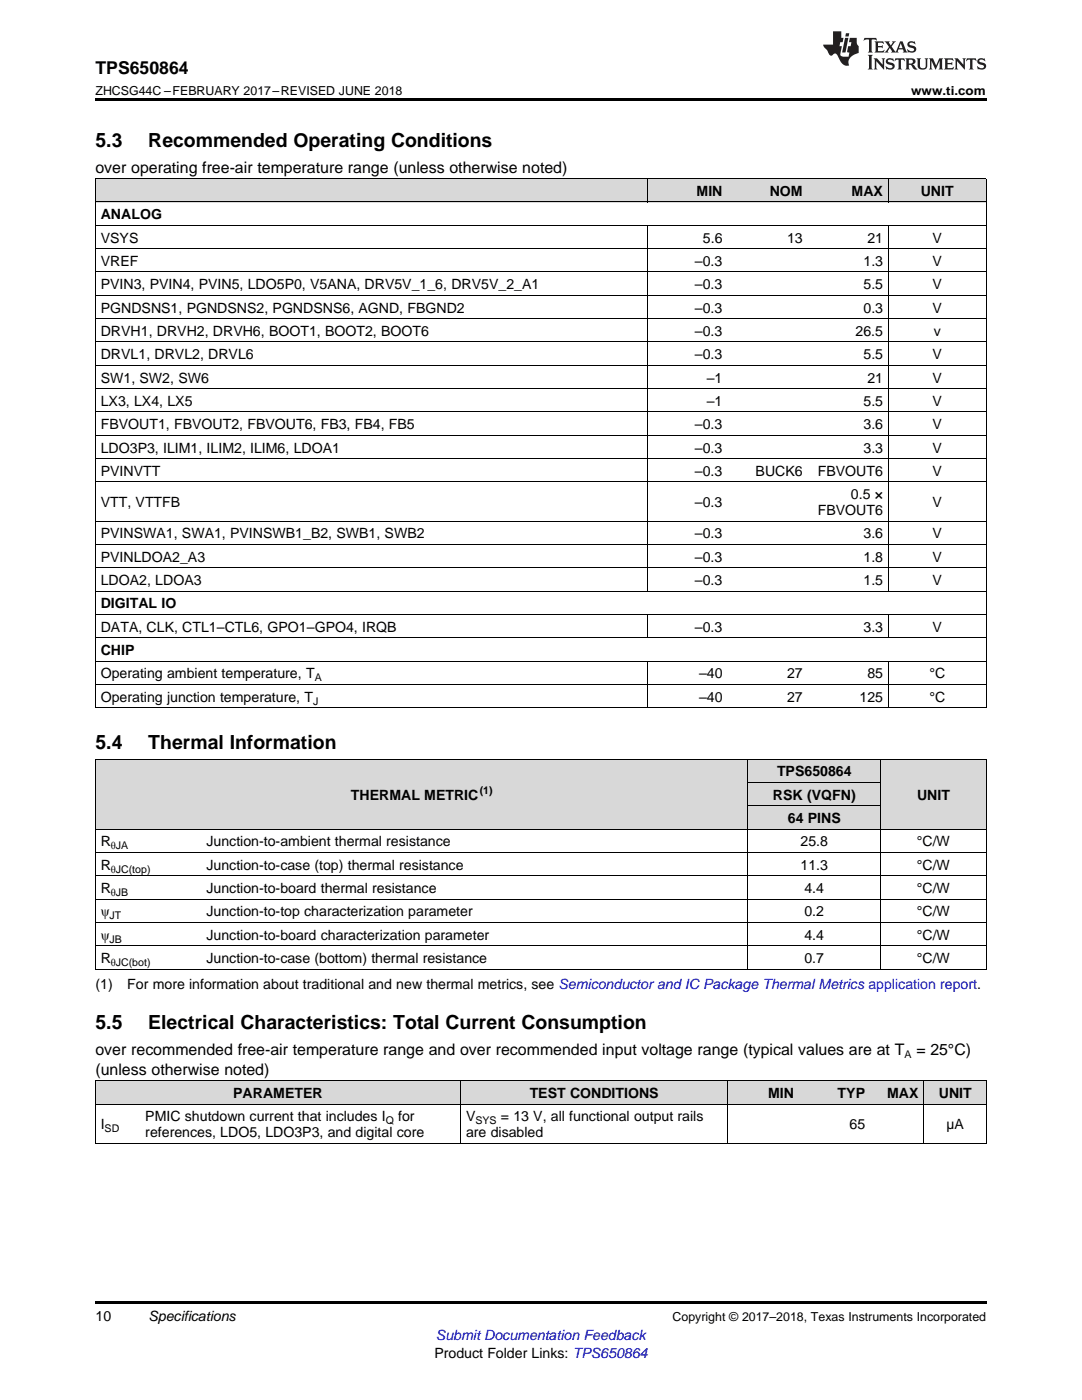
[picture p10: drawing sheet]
<svg xmlns="http://www.w3.org/2000/svg" width="216mm" height="279mm" viewBox="0 0 216 279" stroke-linecap="round" stroke-linejoin="round" font-family="sans-serif">
<defs><g id="words">
<g font-size="3.9">
<text x="19" y="29.3">5.3</text>
<text x="29.6" y="29.3">Recommended Operating Conditions</text>
<text x="19" y="149.4">5.4</text>
<text x="29.6" y="149.4">Thermal Information</text>
<text x="19" y="205.5">5.5</text>
<text x="29.6" y="205.5">Electrical Characteristics: Total Current Consumption</text>
</g>
<text font-size="3.5" x="19" y="14.8">TPS650864</text>
<g font-size="3.2">
<text x="19" y="34.4">over operating free-air temperature range (unless otherwise noted)</text>
<text x="19" y="210.6">over recommended free-air temperature range and over recommended input voltage range (typical values are at T</text>
<text x="19" y="214.5">(unless otherwise noted)</text>
<text x="182.8" y="210.6">= 25°C)</text>
</g>
<g font-size="2.8">
<text x="139" y="39.1">MIN</text>
<text x="153.6" y="39.1">NOM</text>
<text x="169.9" y="39.1">MAX</text>
<text x="183.7" y="39.1">UNIT</text>
<text x="20.1" y="43.7">ANALOG</text>
<text x="20.1" y="48.4">VSYS</text>
<text x="20.1" y="53.1">VREF</text>
<text x="138.7" y="53.1">–0.3</text>
<text x="140.3" y="48.4">5.6</text>
<text x="157.1" y="48.4">13</text>
<text x="172.3" y="53.1">1.3</text>
<text x="173.1" y="48.4">21</text>
<text x="186.1" y="48.4">V</text>
<text x="186.1" y="53.1">V</text>
<text x="20.1" y="57.7">PVIN3, PVIN4, PVIN5, LDO5P0, V5ANA, DRV5V_1_6, DRV5V_2_A1</text>
<text x="138.7" y="57.7">–0.3</text>
<text x="172.3" y="57.7">5.5</text>
<text x="186.1" y="57.7">V</text>
<text x="20.1" y="62.4">PGNDSNS1, PGNDSNS2, PGNDSNS6, AGND, FBGND2</text>
<text x="138.7" y="62.4">–0.3</text>
<text x="172.3" y="62.4">0.3</text>
<text x="186.1" y="62.4">V</text>
<text x="20.1" y="67">DRVH1, DRVH2, DRVH6, BOOT1, BOOT2, BOOT6</text>
<text x="20.1" y="71.7">DRVL1, DRVL2, DRVL6</text>
<text x="138.7" y="67">–0.3</text>
<text x="138.7" y="71.7">–0.3</text>
<text x="170.7" y="67">26.5</text>
<text x="172.3" y="71.7">5.5</text>
<text x="186.1" y="71.7">V</text>
<text x="186.3" y="67">v</text>
<text x="20.1" y="76.3">SW1, SW2, SW6</text>
<text x="141" y="76.3">–1</text>
<text x="173.1" y="76.3">21</text>
<text x="186.1" y="76.3">V</text>
<text x="20.1" y="81">LX3, LX4, LX5</text>
<text x="141" y="81">–1</text>
<text x="172.3" y="81">5.5</text>
<text x="186.1" y="81">V</text>
<text x="20.1" y="85.7">FBVOUT1, FBVOUT2, FBVOUT6, FB3, FB4, FB5</text>
<text x="138.7" y="85.7">–0.3</text>
<text x="172.3" y="85.7">3.6</text>
<text x="186.1" y="85.7">V</text>
<text x="20.1" y="90.3">LDO3P3, ILIM1, ILIM2, ILIM6, LDOA1</text>
<text x="20.1" y="95">PVINVTT</text>
<text x="138.7" y="90.3">–0.3</text>
<text x="138.7" y="95">–0.3</text>
<text x="150.8" y="95">BUCK6</text>
<text x="163.2" y="95">FBVOUT6</text>
<text x="172.3" y="90.3">3.3</text>
<text x="186.1" y="90.3">V</text>
<text x="186.1" y="95">V</text>
<text x="20.1" y="101.2">VTT, VTTFB</text>
<text x="138.7" y="101.2">–0.3</text>
<text x="169.8" y="99.6">0.5 ×</text>
<text x="186.1" y="101.2">V</text>
<text x="20.1" y="107.5">PVINSWA1, SWA1, PVINSWB1_B2, SWB1, SWB2</text>
<text x="138.7" y="107.5">–0.3</text>
<text x="163.2" y="102.8">FBVOUT6</text>
<text x="172.3" y="107.5">3.6</text>
<text x="186.1" y="107.5">V</text>
<text x="20.1" y="112.1">PVINLDOA2_A3</text>
<text x="138.7" y="112.1">–0.3</text>
<text x="172.3" y="112.1">1.8</text>
<text x="186.1" y="112.1">V</text>
<text x="20.1" y="116.8">LDOA2, LDOA3</text>
<text x="138.7" y="116.8">–0.3</text>
<text x="172.3" y="116.8">1.5</text>
<text x="186.1" y="116.8">V</text>
<text x="20.1" y="121.4">DIGITAL IO</text>
<text x="20.1" y="126.1">DATA, CLK, CTL1–CTL6, GPO1–GPO4, IRQB</text>
<text x="20.1" y="130.7">CHIP</text>
<text x="138.7" y="126.1">–0.3</text>
<text x="172.3" y="126.1">3.3</text>
<text x="186.1" y="126.1">V</text>
<text x="20.1" y="135.4">Operating ambient temperature, T</text>
<text x="139.5" y="135.4">–40</text>
<text x="157.1" y="135.4">27</text>
<text x="173.1" y="135.4">85</text>
<text x="185.5" y="135.4">°C</text>
<text x="20.1" y="140.1">Operating junction temperature, T</text>
<text x="139.5" y="140.1">–40</text>
<text x="157.1" y="140.1">27</text>
<text x="171.5" y="140.1">125</text>
<text x="185.5" y="140.1">°C</text>
<text x="155" y="154.9">TPS650864</text>
<text x="70" y="159.6">THERMAL METRIC</text>
<text x="154.2" y="159.6">RSK (VQFN)</text>
<text x="183" y="159.6">UNIT</text>
<text x="157.2" y="164.3">64 PINS</text>
<text x="20.1" y="168.9">R</text>
<text x="20.1" y="173.6">R</text>
<text x="41.2" y="168.9">Junction-to-ambient thermal resistance</text>
<text x="41.2" y="173.6">Junction-to-case (top) thermal resistance</text>
<text x="159.7" y="168.9">25.8</text>
<text x="159.7" y="173.6">11.3</text>
<text x="183" y="168.9">°C/W</text>
<text x="183" y="173.6">°C/W</text>
<text x="20.1" y="178.2">R</text>
<text x="41.2" y="178.2">Junction-to-board thermal resistance</text>
<text x="160.5" y="178.2">4.4</text>
<text x="183" y="178.2">°C/W</text>
<text x="20.1" y="182.9">ψ</text>
<text x="41.2" y="182.9">Junction-to-top characterization parameter</text>
<text x="160.5" y="182.9">0.2</text>
<text x="183" y="182.9">°C/W</text>
<text x="20.1" y="187.5">ψ</text>
<text x="41.2" y="187.5">Junction-to-board characterization parameter</text>
<text x="160.5" y="187.5">4.4</text>
<text x="183" y="187.5">°C/W</text>
<text x="19" y="197.3">(1)</text>
<text x="20.1" y="192.2">R</text>
<text x="25.4" y="197.3">For more information about traditional and new thermal metrics, see Semiconductor and IC Package Thermal Metrics application report.</text>
<text x="41.2" y="192.2">Junction-to-case (bottom) thermal resistance</text>
<text x="160.5" y="192.2">0.7</text>
<text x="183" y="192.2">°C/W</text>
<text x="46.5" y="219.1">PARAMETER</text>
<text x="105.7" y="219.1">TEST CONDITIONS</text>
<text x="153.2" y="219.1">MIN</text>
<text x="167.1" y="219.1">TYP</text>
<text x="177" y="219.1">MAX</text>
<text x="187.3" y="219.1">UNIT</text>
<text x="20.1" y="225.4">I</text>
<text x="29" y="223.8">PMIC shutdown current that includes I</text>
<text x="29" y="227">references, LDO5, LDO3P3, and digital core</text>
<text x="79.4" y="223.8">for</text>
<text x="93" y="223.8">V</text>
<text x="93" y="227">are disabled</text>
<text x="99.9" y="223.8">= 13 V, all functional output rails</text>
<text x="169.5" y="225.4">65</text>
<text x="188.8" y="225.4">µA</text>
<text x="19" y="263.6">10</text>
<text x="29.6" y="263.6">Specifications</text>
<text x="86.7" y="270.9">Product Folder Links: TPS650864</text>
</g>
<text font-size="2.8" fill="#00f" x="87" y="267.4">Submit Documentation Feedback</text>
<g font-size="2.5">
<text x="19" y="19">ZHCSG44C –FEBRUARY 2017–REVISED JUNE 2018</text>
<text x="181.8" y="19">www.ti.com</text>
<text x="134.2" y="263.6">Copyright © 2017–2018, Texas Instruments Incorporated</text>
</g>
<g font-size="2.1">
<text x="62.8" y="136">A</text>
<text x="62.5" y="140.6">J</text>
<text x="95.7" y="158.5">(1)</text>
<text x="22.1" y="169.5">θJA</text>
<text x="22.1" y="174.1">θJC(top)</text>
<text x="22.1" y="178.8">θJB</text>
<text x="21.9" y="183.4">JT</text>
<text x="21.9" y="188.1">JB</text>
<text x="22.1" y="192.8">θJC(bot)</text>
<text x="180.5" y="211.2">A</text>
<text x="20.9" y="226">SD</text>
<text x="77" y="224.4">Q</text>
<text x="94.9" y="224.4">SYS</text>
</g>
</g></defs>
<g fill="#d8d8d8">
<path d="M19 215.8h8.9v4.6h-8.9z"/>
<path d="M27.9 215.8h64v4.6h-64z"/>
<path d="M91.9 215.8h53.4v4.6h-53.4z"/>
<path d="M145.3 215.8h14.2v4.6h-14.2z"/>
<path d="M159.5 215.8h14.2v4.6h-14.2z"/>
<path d="M173.7 215.8h10.7v4.6h-10.7z"/>
<path d="M184.4 215.8h12.4v4.6h-12.4z"/>
<path d="M19 151.6h21.1v13.9h-21.1z"/>
<path d="M40.1 151.6h109.2v13.9h-109.2z"/>
<path d="M175.7 151.6h21.1v13.9h-21.1z"/>
<path d="M149.3 160.9h26.4v4.6h-26.4z"/>
<path d="M149.3 156.2h26.4v4.7h-26.4z"/>
<path d="M149.3 151.6h26.4v4.6h-26.4z"/>
<path d="M19 35.7h110.3v4.7h-110.3z"/>
<path d="M129.3 35.7h16v4.7h-16z"/>
<path d="M145.3 35.7h16v4.7h-16z"/>
<path d="M161.3 35.7h16v4.7h-16z"/>
<path d="M177.3 35.7h19.5v4.7h-19.5z"/>
</g>
<path d="M19 19.5h177.8v.5h-177.8zM19 259.7h177.8v.5h-177.8z" fill="#000"/>
<g fill="none" stroke="#000" stroke-width=".2">
<path d="M19 35.6h177.8M19.1 35.7v105.6M129.2 35.7v4.7M177.2 35.7v4.7M196.8 35.7v105.6M19 58.9h177.8M19 54.3h177.8M19 49.6h177.8M19 45h177.8M19 40.3h177.8M129.2 45v73M177.2 45v73"/>
<path d="M19 77.6h177.8M19 72.9h177.8M19 68.2h177.8M19 63.6h177.8M19 96.2h177.8M19 91.5h177.8M19 86.9h177.8M19 82.2h177.8M19 118h177.8M19 113.3h177.8M19 108.7h177.8M19 104h177.8"/>
<path d="M19 136.6h177.8M19 132h177.8M19 127.3h177.8M19 122.6h177.8M129.2 122.7v4.7M129.2 132v9.3M177.2 122.7v4.7M177.2 132v9.3M19 151.5h177.8M19 141.3h177.8M19.1 151.6v41.9M149.2 151.6v41.9"/>
<path d="M149.3 156.2h26.4M175.7 151.6v41.9M196.8 151.6v41.9M19 179.4h177.8M19 174.8h177.8M19 170.1h177.8M19 165.5h177.8M149.3 160.8h26.4M19 193.4h177.8M19 188.8h177.8M19 184.1h177.8M19 215.7h177.8"/>
<path d="M19.1 215.8v12.4M91.9 215.8v12.4M145.2 215.8v12.4M184.3 215.8v12.4M196.8 215.8v12.4M19 228.2h177.8M19 220.4h177.8"/>
</g>
<g fill="#231f20">
<path d="M172.5 7.6l-.1 .5 .4-.2h.6v.1v2.1l-.2 .4h.9l-.2-.4v-2.1l.1-.1h.5l.5 .2-.2-.5zM174.5 8.3l.2 .3v1.5l-.2 .4h1.8l.2-.6a1.04 1.04 0 0 1-1.3 .2v-.7h.6l.3 .2v-.6l-.3 .2h-.6v-.6l.8-.1 .4 .3-.2-.5zM176.5 8.3l.9 1.1-.9 1.1h.8l-.2-.2 .4-.7 .5 .7-.2 .2h1.5l-.2-.2 .2-.4h.9l.1 .4-.2 .2h1l-.3-.3-.7-1.9h-.5l-.9 2-.8-1 .9-1h-.8l.1 .3-.4 .5-.3-.6 .1-.2zM179.7 8.6l.4 1h-.7zM181.3 8.4a.63 .63 0 0 0-.2 .7 .63 .63 0 0 0 .6 .4l.6 .2 .1 .2a.75 .75 0 0 1-.7 .4 .75 .75 0 0 1-.6-.5l.1 .7 .1-.1a1.11 1.11 0 0 0 1.5-.6 1.13 1.13 0 0 0-1.2-.8l-.1-.4a1.04 1.04 0 0 1 1.2 .2l-.2-.5-.2 .1-.4-.2zM173.2 10.9l.2 .4v2.2l-.2 .4h1l-.3-.4v-2.2l.3-.4zM174.3 11.6l.3 .4v1.5l-.3 .4h.8l-.2-.4v-1.3l1.5 1.7v-1.9l.2-.4h-.7l.2 .4v.9l-1.1-1.3zM177 11.8a.62 .62 0 0 0-.2 .7 .62 .62 0 0 0 .6 .4l.6 .1 .1 .3a.76 .76 0 0 1-.7 .3 .76 .76 0 0 1-.7-.4l.2 .7 .1-.1a1.11 1.11 0 0 0 1.5-.6 1.13 1.13 0 0 0-1.2-.8l-.1-.4a1.04 1.04 0 0 1 1.2 .2l-.2-.6-.2 .1-.5-.1zM178.7 11.6l-.2 .6a.61 .61 0 0 1 .8-.3v1.6l-.2 .4h.9l-.2-.4v-1.6a.63 .63 0 0 1 .7 .3l-.1-.6zM180.6 11.6l.3 .4v1.5l-.3 .4h1l-.2-.2-.1-.8 .6 .2a.76 .76 0 0 0 1.2 .7l-1-1a.58 .58 0 0 0 .6-.5 .58 .58 0 0 0-.5-.6zM181.4 11.9h.1a.45 .45 0 0 1 .5 .1 .45 .45 0 0 1 .1 .5l-.8 .2zM182.9 11.6l.2 .2a2.17 2.17 0 0 0 .3 1.9 .99 .99 0 0 0 1.6-.6v-1.1l.2-.4h-.7l.2 .2a1.92 1.92 0 0 1-.2 1.8 .6 .6 0 0 1-.9-.5v-1.1l.2-.4zM185.4 11.6l.2 .4v1.5l-.2 .4h.7l-.2-.4v-1.4l.8 1.8 .8-1.8v1.4l-.2 .4h.9l-.2-.4v-1.5l.2-.4h-.8l-.6 1.5-.6-1.5zM188.4 11.6l.2 .4v1.5l-.2 .4h1.8l.1-.6a1.04 1.04 0 0 1-1.2 .1v-.6h.5l.4 .2v-.6l-.4 .2h-.5v-.7h.8l.3 .3-.1-.6zM190.5 11.6l.2 .4v1.5l-.2 .4h.7l-.2-.4v-1.3l1.5 1.7v-1.9l.2-.4h-.7l.2 .4v.9l-1.1-1.3zM192.9 11.6l-.1 .6a.61 .61 0 0 1 .7-.3l.1 1.6-.3 .4h1l-.3-.4 .1-1.6a.63 .63 0 0 1 .7 .3l-.1-.6zM195.2 11.8a.62 .62 0 0 0-.2 .7 .62 .62 0 0 0 .6 .4l.6 .1 .1 .3a.76 .76 0 0 1-.7 .3 .76 .76 0 0 1-.6-.4l.1 .7 .1-.1a1.11 1.11 0 0 0 1.6-.6 1.13 1.13 0 0 0-1.3-.8l-.1-.4a1.04 1.04 0 0 1 1.2 .2l-.1-.6-.2 .1-.5-.1z"/>
<path d="M166.2 6.3v2.6h-1.9v.4l.8 .9a.91 .91 0 0 0 1 .8 .56 .56 0 0 1 .5-.3 .56 .56 0 0 1 .5 .3l.4 .8a1.53 1.53 0 0 0 1.9 1.2 1.54 1.54 0 0 1 1-2.1l.9-.3v-1.4a1.52 1.52 0 0 1-.4-1.6h-1.3l-.2 .8h.5l-.2 .8h-.5l-.1 1v.2l.4 .1-.2 .8a1.93 1.93 0 0 1-1.6-.3l.3-1.8h-.5l.2-.8h.4l.2-.8h-.4v-1.3zM168.6 7.6l-.6 2.9h.7l.6-2.9zM168.8 6.6l-.1 .7h.6l.2-.7z"/>
</g>
<use href="#words"/>
</svg>
